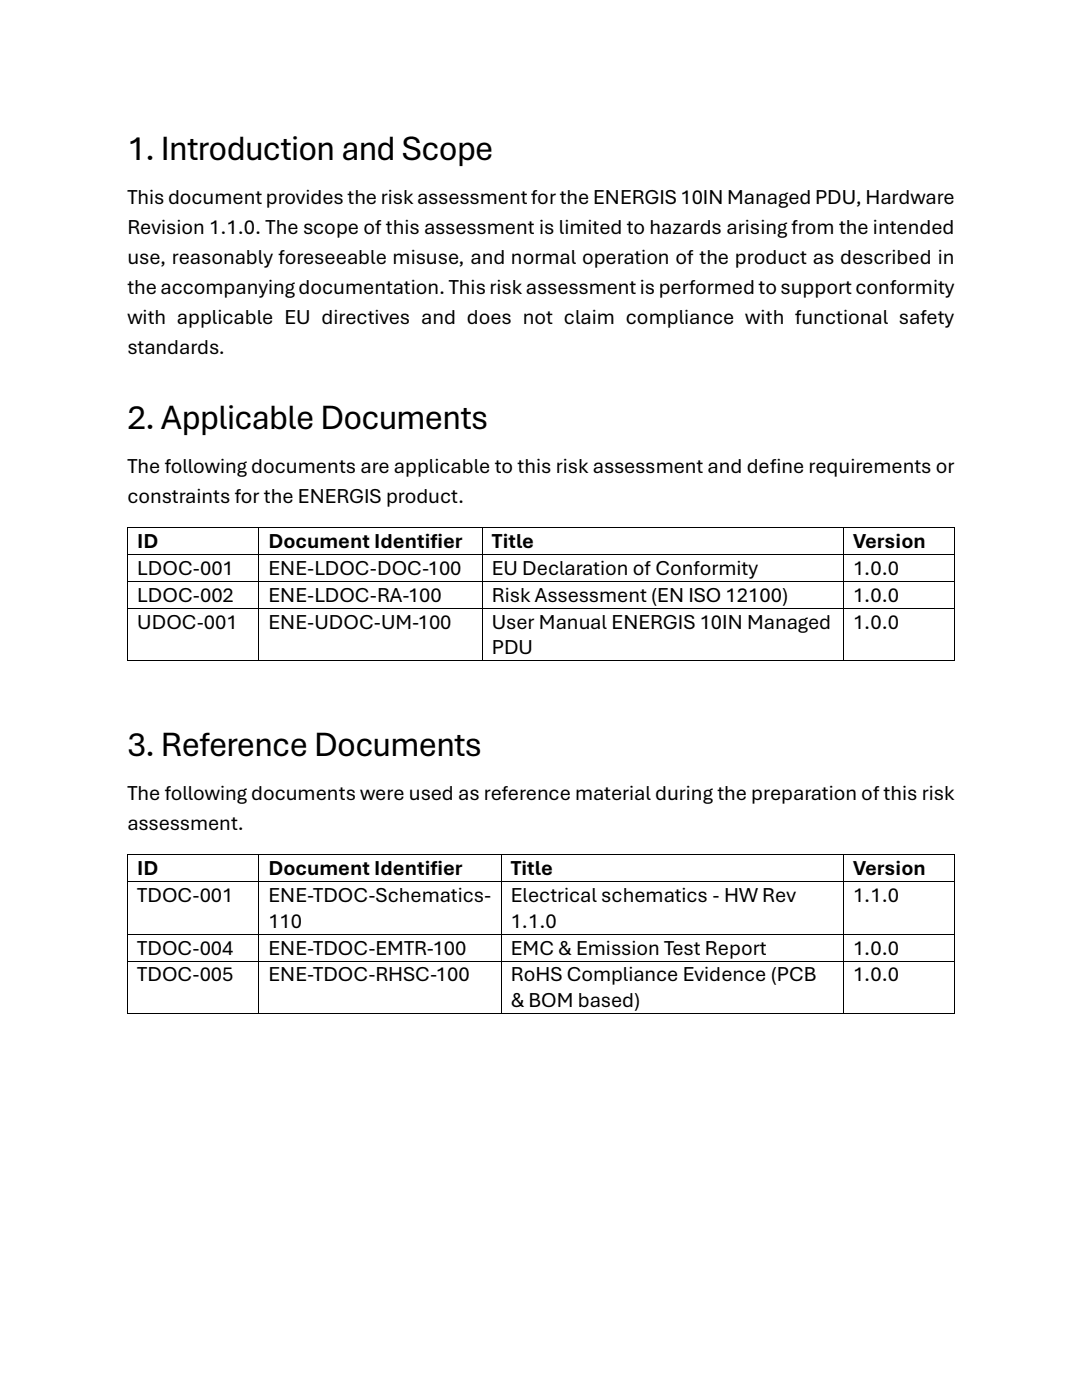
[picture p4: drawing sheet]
<svg xmlns="http://www.w3.org/2000/svg" width="216mm" height="279mm" viewBox="0 0 216 279" stroke-linecap="round" stroke-linejoin="round" font-family="sans-serif">
<defs><g id="words">
<g font-size="7.1">
<text x="25.4" y="32">1. Introduction and Scope</text>
<text x="25.4" y="85.6">2. Applicable Documents</text>
<text x="25.4" y="150.9">3. Reference Documents</text>
</g>
<g font-size="4.2">
<text x="25.4" y="40.8">This document provides the risk assessment for the ENERGIS 10IN Managed PDU,Hardware</text>
<text x="25.4" y="46.7">Revision 1.1.0. The scope of this assessment is limited to hazards arising from the intended</text>
<text x="25.4" y="52.8">use, reasonably foreseeable misuse, and normal operation of the product as described in</text>
<text x="25.4" y="58.7">the accompanying documentation.This risk assessment is performed to support conformity</text>
<text x="25.4" y="64.7">with applicable EU directives and does not claim compliance with functional safety</text>
<text x="25.4" y="70.7">standards.</text>
<text x="25.4" y="94.4">The following documents are applicable to this risk assessment and def</text>
<text x="153.6" y="94.4">ine requirements or</text>
<text x="25.4" y="100.4">constraints for the ENERGIS product.</text>
<text x="27.4" y="109.4">ID</text>
<text x="53.6" y="109.4">Document Identif</text>
<text x="85.9" y="109.4">ier</text>
<text x="98.1" y="109.4">Title</text>
<text x="170.2" y="109.4">Version</text>
<text x="27.4" y="114.7">LDOC-001</text>
<text x="53.6" y="114.7">ENE-LDOC-DOC-100</text>
<text x="98.1" y="114.7">EU Declaration of Conformity</text>
<text x="170.2" y="114.7">1.0.0</text>
<text x="27.4" y="120.1">LDOC-002</text>
<text x="27.4" y="125.5">UDOC-001</text>
<text x="53.6" y="120.1">ENE-LDOC-RA-100</text>
<text x="53.6" y="125.5">ENE-UDOC-UM-100</text>
<text x="98.1" y="120.1">Risk Assessment (EN ISO 12100)</text>
<text x="98.1" y="125.5">User Manual ENERGIS 10IN Managed</text>
<text x="170.2" y="120.1">1.0.0</text>
<text x="170.2" y="125.5">1.0.0</text>
<text x="98.1" y="130.6">PDU</text>
<text x="25.4" y="159.7">The following documents were used as reference material during the preparation of this risk</text>
<text x="25.4" y="165.7">assessment.</text>
<text x="27.4" y="174.6">ID</text>
<text x="27.4" y="180">TDOC-001</text>
<text x="53.6" y="174.6">Document Identif</text>
<text x="53.6" y="180">ENE-TDOC-Schematics-</text>
<text x="85.9" y="174.6">ier</text>
<text x="101.9" y="174.6">Title</text>
<text x="101.9" y="180">Electrical schematics - HW Rev</text>
<text x="170.2" y="174.6">Version</text>
<text x="170.2" y="180">1.1.0</text>
<text x="53.6" y="185.1">110</text>
<text x="101.9" y="185.1">1.1.0</text>
<text x="27.4" y="190.5">TDOC-004</text>
<text x="53.6" y="190.5">ENE-TDOC-EMTR-100</text>
<text x="101.9" y="190.5">EMC &amp; Emission Test Report</text>
<text x="170.2" y="190.5">1.0.0</text>
<text x="27.4" y="195.9">TDOC-005</text>
<text x="53.6" y="195.9">ENE-TDOC-RHSC-100</text>
<text x="101.9" y="195.9">RoHS Compliance Evidence (PCB</text>
<text x="170.2" y="195.9">1.0.0</text>
<text x="101.9" y="201">&amp; BOM based)</text>
</g>
</g></defs>
<g fill="#000">
<path d="M25.4 105.3h.2v.1h-.2z" fill-rule="evenodd"/>
<path d="M25.4 105.3h.2v.1h-.2z" fill-rule="evenodd"/>
<path d="M25.4 110.6h.2v.2h-.2z" fill-rule="evenodd"/>
<path d="M25.4 115.9h.2v.2h-.2z" fill-rule="evenodd"/>
<path d="M51.6 105.3h.1v.1h-.1z" fill-rule="evenodd"/>
<path d="M51.6 110.6h.1v.2h-.1z" fill-rule="evenodd"/>
<path d="M51.6 115.9h.1v.2h-.1z" fill-rule="evenodd"/>
<path d="M96.2 105.3h.1v.1h-.1z" fill-rule="evenodd"/>
<path d="M96.2 110.6h.1v.2h-.1z" fill-rule="evenodd"/>
<path d="M96.2 115.9h.1v.2h-.1z" fill-rule="evenodd"/>
<path d="M168.2 105.3h.2v.1h-.2z" fill-rule="evenodd"/>
<path d="M168.2 110.6h.2v.2h-.2z" fill-rule="evenodd"/>
<path d="M168.2 115.9h.2v.2h-.2z" fill-rule="evenodd"/>
<path d="M190.5 105.3h.1v.1h-.1z" fill-rule="evenodd"/>
<path d="M190.5 105.3h.1v.1h-.1z" fill-rule="evenodd"/>
<path d="M190.5 110.6h.1v.2h-.1z" fill-rule="evenodd"/>
<path d="M190.5 115.9h.1v.2h-.1z" fill-rule="evenodd"/>
<path d="M25.4 121.3h.2v.2h-.2z" fill-rule="evenodd"/>
<path d="M25.4 131.8h.2v.2h-.2z" fill-rule="evenodd"/>
<path d="M25.4 131.8h.2v.2h-.2z" fill-rule="evenodd"/>
<path d="M51.6 121.3h.1v.2h-.1z" fill-rule="evenodd"/>
<path d="M51.6 131.8h.1v.2h-.1z" fill-rule="evenodd"/>
<path d="M96.2 121.3h.1v.2h-.1z" fill-rule="evenodd"/>
<path d="M96.2 131.8h.1v.2h-.1z" fill-rule="evenodd"/>
<path d="M168.2 121.3h.2v.2h-.2z" fill-rule="evenodd"/>
<path d="M168.2 131.8h.2v.2h-.2z" fill-rule="evenodd"/>
<path d="M190.5 121.3h.1v.2h-.1z" fill-rule="evenodd"/>
<path d="M190.5 131.8h.1v.2h-.1z" fill-rule="evenodd"/>
<path d="M190.5 131.8h.1v.2h-.1z" fill-rule="evenodd"/>
<path d="M25.4 170.5h.2v.2h-.2z" fill-rule="evenodd"/>
<path d="M25.4 170.5h.2v.2h-.2z" fill-rule="evenodd"/>
<path d="M25.4 175.8h.2v.2h-.2z" fill-rule="evenodd"/>
<path d="M51.6 170.5h.1v.2h-.1z" fill-rule="evenodd"/>
<path d="M51.6 175.8h.1v.2h-.1z" fill-rule="evenodd"/>
<path d="M100 170.5h.1v.2h-.1z" fill-rule="evenodd"/>
<path d="M100 175.8h.1v.2h-.1z" fill-rule="evenodd"/>
<path d="M168.2 170.5h.2v.2h-.2z" fill-rule="evenodd"/>
<path d="M168.2 175.8h.2v.2h-.2z" fill-rule="evenodd"/>
<path d="M190.5 170.5h.1v.2h-.1z" fill-rule="evenodd"/>
<path d="M190.5 170.5h.1v.2h-.1z" fill-rule="evenodd"/>
<path d="M190.5 175.8h.1v.2h-.1z" fill-rule="evenodd"/>
<path d="M25.4 186.3h.2v.2h-.2z" fill-rule="evenodd"/>
<path d="M25.4 191.7h.2v.2h-.2z" fill-rule="evenodd"/>
<path d="M51.6 186.3h.1v.2h-.1z" fill-rule="evenodd"/>
<path d="M51.6 191.7h.1v.2h-.1z" fill-rule="evenodd"/>
<path d="M100 186.3h.1v.2h-.1z" fill-rule="evenodd"/>
<path d="M100 191.7h.1v.2h-.1z" fill-rule="evenodd"/>
<path d="M168.2 186.3h.2v.2h-.2z" fill-rule="evenodd"/>
<path d="M168.2 191.7h.2v.2h-.2z" fill-rule="evenodd"/>
<path d="M190.5 186.3h.1v.2h-.1z" fill-rule="evenodd"/>
<path d="M190.5 191.7h.1v.2h-.1z" fill-rule="evenodd"/>
<path d="M25.4 202.2h.2v.2h-.2z" fill-rule="evenodd"/>
<path d="M25.4 202.2h.2v.2h-.2z" fill-rule="evenodd"/>
<path d="M51.6 202.2h.1v.2h-.1z" fill-rule="evenodd"/>
<path d="M100 202.2h.1v.2h-.1z" fill-rule="evenodd"/>
<path d="M168.2 202.2h.2v.2h-.2z" fill-rule="evenodd"/>
<path d="M190.5 202.2h.1v.2h-.1z" fill-rule="evenodd"/>
<path d="M190.5 202.2h.1v.2h-.1z" fill-rule="evenodd"/>
</g>
<g fill="none" stroke="#000" stroke-width=".2">
<path d="M25.5 105.4v5.2M25.5 110.8v5.1M25.5 116.1v5.2M25.6 105.3h26M25.6 110.7h26M25.6 116h26M51.7 105.4v5.2M51.7 110.8v5.1M51.7 116.1v5.2M51.7 105.3h44.5M51.7 110.7h44.5M51.7 116h44.5"/>
<path d="M96.2 105.4v5.2M96.2 110.8v5.1M96.2 116.1v5.2M96.3 105.3h71.9M96.3 110.7h71.9M96.3 116h71.9M168.3 105.4v5.2M168.3 110.8v5.1M168.3 116.1v5.2M168.4 105.3h22.1M168.4 110.7h22.1M168.4 116h22.1"/>
<path d="M190.5 105.4v5.2M190.5 110.8v5.1M190.5 116.1v5.2M25.5 121.5v10.3M25.6 121.4h26M25.6 131.9h26M51.7 121.5v10.3M51.7 121.4h44.5M51.7 131.9h44.5M96.2 121.5v10.3M96.3 121.4h71.9M96.3 131.9h71.9"/>
<path d="M168.3 121.5v10.3M168.4 121.4h22.1M168.4 131.9h22.1M190.5 121.5v10.3M25.5 170.7v5.1M25.5 176v10.3M25.6 170.6h26M25.6 175.9h26M51.7 170.7v5.1M51.7 176v10.3M51.7 170.6h48.3M51.7 175.9h48.3"/>
<path d="M100.1 170.7v5.1M100.1 176v10.3M100.1 170.6h68.1M100.1 175.9h68.1M168.3 170.7v5.1M168.3 176v10.3M168.4 170.6h22.1M168.4 175.9h22.1M190.5 170.7v5.1M190.5 176v10.3M25.5 186.5v5.2M25.5 191.9v10.3"/>
<path d="M25.6 186.4h26M25.6 191.8h26M51.7 186.5v5.2M51.7 191.9v10.3M51.7 186.4h48.3M51.7 191.8h48.3M100.1 186.5v5.2M100.1 191.9v10.3M100.1 186.4h68.1M100.1 191.8h68.1M168.3 186.5v5.2M168.3 191.9v10.3"/>
<path d="M168.4 186.4h22.1M168.4 191.8h22.1M190.5 186.5v5.2M190.5 191.9v10.3M25.6 202.3h26M51.7 202.3h48.3M100.1 202.3h68.1M168.4 202.3h22.1"/>
</g>
<use href="#words"/>
</svg>
